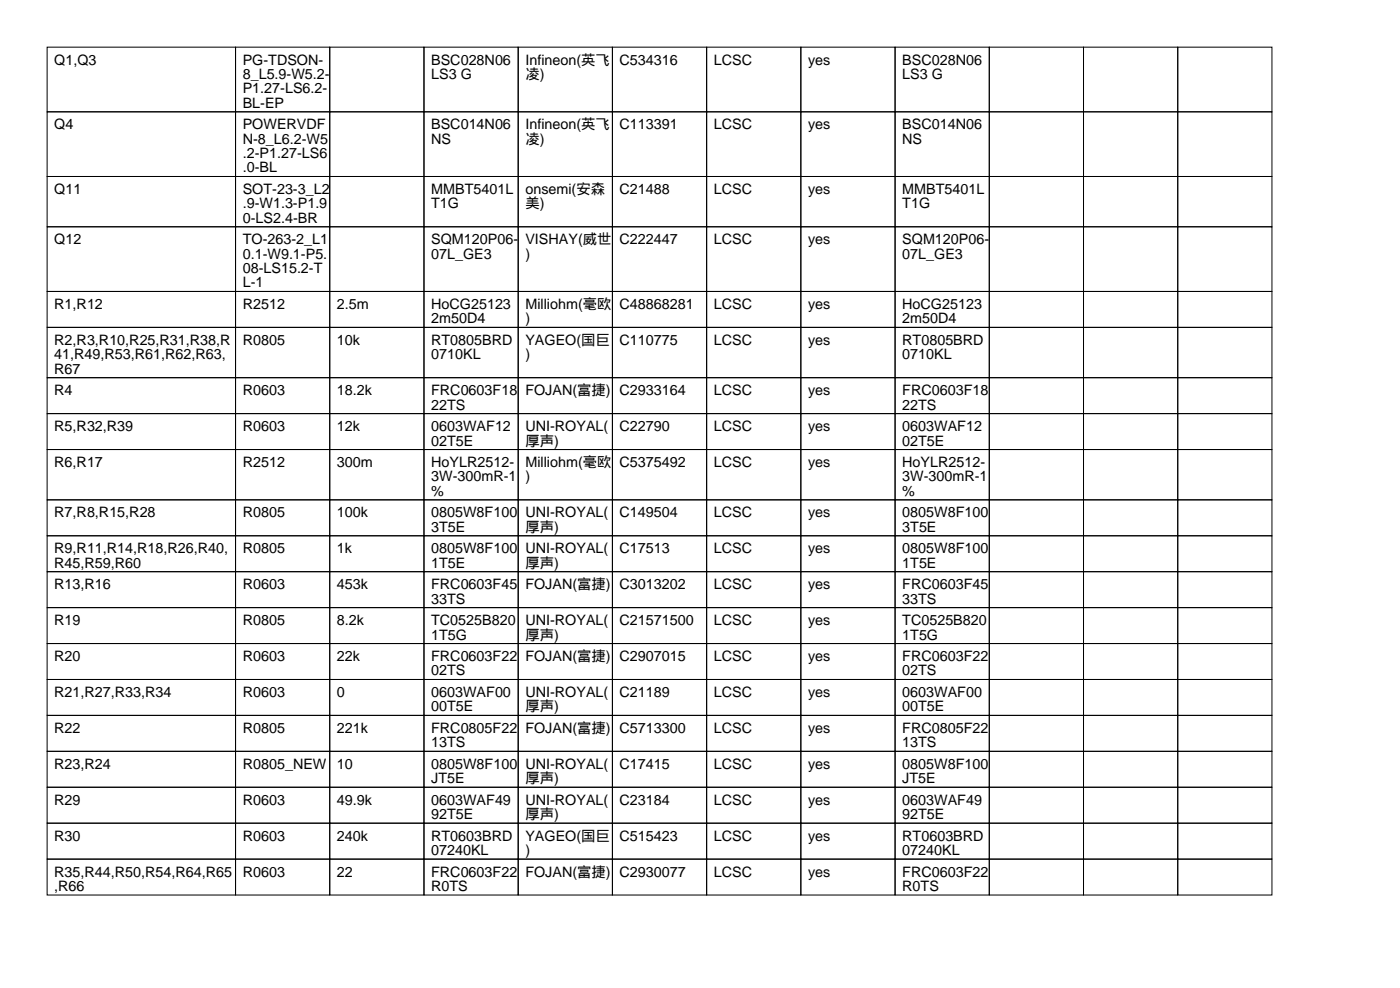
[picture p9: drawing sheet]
<svg xmlns="http://www.w3.org/2000/svg" width="297mm" height="210mm" viewBox="0 0 297 210" stroke-linecap="round" stroke-linejoin="round" font-family="sans-serif">
<defs><g id="words">
<g font-size="3">
<text x="11.5" y="13.7">Q1,Q3</text>
<text x="51.5" y="13.7">PG-TDSON-</text>
<text x="51.5" y="16.8">8_L5.9-W5.2-</text>
<text x="91.5" y="13.7">BSC028N06</text>
<text x="91.5" y="16.8">LS3 G</text>
<text x="111.5" y="13.7">Infineon(英飞</text>
<text x="111.5" y="16.8">凌)</text>
<text x="131.5" y="13.7">C534316</text>
<text x="151.5" y="13.7">LCSC</text>
<text x="171.5" y="13.7">yes</text>
<text x="191.5" y="13.7">BSC028N06</text>
<text x="191.5" y="16.8">LS3 G</text>
<text x="51.5" y="19.8">P1.27-LS6.2-</text>
<text x="51.5" y="22.9">BL-EP</text>
<text x="11.5" y="27.4">Q4</text>
<text x="51.5" y="27.4">POWERVDF</text>
<text x="91.5" y="27.4">BSC014N06</text>
<text x="111.5" y="27.4">Infineon(英飞</text>
<text x="131.5" y="27.4">C113391</text>
<text x="151.5" y="27.4">LCSC</text>
<text x="171.5" y="27.4">yes</text>
<text x="191.5" y="27.4">BSC014N06</text>
<text x="51.5" y="30.5">N-8_L6.2-W5</text>
<text x="51.5" y="33.5">.2-P1.27-LS6</text>
<text x="91.5" y="30.5">NS</text>
<text x="111.5" y="30.5">凌)</text>
<text x="191.5" y="30.5">NS</text>
<text x="11.5" y="41.2">Q11</text>
<text x="51.5" y="36.6">.0-BL</text>
<text x="51.5" y="41.2">SOT-23-3_L2</text>
<text x="91.5" y="41.2">MMBT5401L</text>
<text x="111.5" y="41.2">onsemi(安森</text>
<text x="131.5" y="41.2">C21488</text>
<text x="151.5" y="41.2">LCSC</text>
<text x="171.5" y="41.2">yes</text>
<text x="191.5" y="41.2">MMBT5401L</text>
<text x="51.5" y="44.2">.9-W1.3-P1.9</text>
<text x="51.5" y="47.2">0-LS2.4-BR</text>
<text x="91.5" y="44.2">T1G</text>
<text x="111.5" y="44.2">美)</text>
<text x="191.5" y="44.2">T1G</text>
<text x="11.5" y="51.8">Q12</text>
<text x="51.5" y="51.8">TO-263-2_L1</text>
<text x="91.5" y="51.8">SQM120P06-</text>
<text x="111.5" y="51.8">VISHAY(威世</text>
<text x="131.5" y="51.8">C222447</text>
<text x="151.5" y="51.8">LCSC</text>
<text x="171.5" y="51.8">yes</text>
<text x="191.5" y="51.8">SQM120P06-</text>
<text x="51.5" y="54.9">0.1-W9.1-P5.</text>
<text x="51.5" y="57.9">08-LS15.2-T</text>
<text x="91.5" y="54.9">07L_GE3</text>
<text x="111.5" y="54.9">)</text>
<text x="191.5" y="54.9">07L_GE3</text>
<text x="11.5" y="65.5">R1,R12</text>
<text x="51.5" y="61">L-1</text>
<text x="51.5" y="65.5">R2512</text>
<text x="71.5" y="65.5">2.5m</text>
<text x="91.5" y="65.5">HoCG25123</text>
<text x="111.5" y="65.5">Milliohm(毫欧</text>
<text x="131.5" y="65.5">C48868281</text>
<text x="151.5" y="65.5">LCSC</text>
<text x="171.5" y="65.5">yes</text>
<text x="191.5" y="65.5">HoCG25123</text>
<text x="91.5" y="68.6">2m50D4</text>
<text x="111.5" y="68.6">)</text>
<text x="191.5" y="68.6">2m50D4</text>
<text x="11.5" y="73.2">R2,R3,R10,R25,R31,R38,R</text>
<text x="11.5" y="76.2">41,R49,R53,R61,R62,R63,</text>
<text x="51.5" y="73.2">R0805</text>
<text x="71.5" y="73.2">10k</text>
<text x="91.5" y="73.2">RT0805BRD</text>
<text x="91.5" y="76.2">0710KL</text>
<text x="111.5" y="73.2">YAGEO(国巨</text>
<text x="111.5" y="76.2">)</text>
<text x="131.5" y="73.2">C110775</text>
<text x="151.5" y="73.2">LCSC</text>
<text x="171.5" y="73.2">yes</text>
<text x="191.5" y="73.2">RT0805BRD</text>
<text x="191.5" y="76.2">0710KL</text>
<text x="11.5" y="79.3">R67</text>
<text x="11.5" y="83.8">R4</text>
<text x="51.5" y="83.8">R0603</text>
<text x="71.5" y="83.8">18.2k</text>
<text x="91.5" y="83.8">FRC0603F18</text>
<text x="111.5" y="83.8">FOJAN(富捷)</text>
<text x="131.5" y="83.8">C2933164</text>
<text x="151.5" y="83.8">LCSC</text>
<text x="171.5" y="83.8">yes</text>
<text x="191.5" y="83.8">FRC0603F18</text>
<text x="91.5" y="86.9">22TS</text>
<text x="191.5" y="86.9">22TS</text>
<text x="11.5" y="91.4">R5,R32,R39</text>
<text x="51.5" y="91.4">R0603</text>
<text x="71.5" y="91.4">12k</text>
<text x="91.5" y="91.4">0603WAF12</text>
<text x="91.5" y="94.5">02T5E</text>
<text x="111.5" y="91.4">UNI-ROYAL(</text>
<text x="111.5" y="94.5">厚声)</text>
<text x="131.5" y="91.4">C22790</text>
<text x="151.5" y="91.4">LCSC</text>
<text x="171.5" y="91.4">yes</text>
<text x="191.5" y="91.4">0603WAF12</text>
<text x="191.5" y="94.5">02T5E</text>
<text x="11.5" y="99.1">R6,R17</text>
<text x="51.5" y="99.1">R2512</text>
<text x="71.5" y="99.1">300m</text>
<text x="91.5" y="99.1">HoYLR2512-</text>
<text x="111.5" y="99.1">Milliohm(毫欧</text>
<text x="131.5" y="99.1">C5375492</text>
<text x="151.5" y="99.1">LCSC</text>
<text x="171.5" y="99.1">yes</text>
<text x="191.5" y="99.1">HoYLR2512-</text>
<text x="91.5" y="102.1">3W-300mR-1</text>
<text x="91.5" y="105.2">%</text>
<text x="111.5" y="102.1">)</text>
<text x="191.5" y="102.1">3W-300mR-1</text>
<text x="191.5" y="105.2">%</text>
<text x="11.5" y="109.7">R7,R8,R15,R28</text>
<text x="51.5" y="109.7">R0805</text>
<text x="71.5" y="109.7">100k</text>
<text x="91.5" y="109.7">0805W8F100</text>
<text x="91.5" y="112.8">3T5E</text>
<text x="111.5" y="109.7">UNI-ROYAL(</text>
<text x="111.5" y="112.8">厚声)</text>
<text x="131.5" y="109.7">C149504</text>
<text x="151.5" y="109.7">LCSC</text>
<text x="171.5" y="109.7">yes</text>
<text x="191.5" y="109.7">0805W8F100</text>
<text x="191.5" y="112.8">3T5E</text>
<text x="11.5" y="117.4">R9,R11,R14,R18,R26,R40,</text>
<text x="51.5" y="117.4">R0805</text>
<text x="71.5" y="117.4">1k</text>
<text x="91.5" y="117.4">0805W8F100</text>
<text x="111.5" y="117.4">UNI-ROYAL(</text>
<text x="131.5" y="117.4">C17513</text>
<text x="151.5" y="117.4">LCSC</text>
<text x="171.5" y="117.4">yes</text>
<text x="191.5" y="117.4">0805W8F100</text>
<text x="11.5" y="120.4">R45,R59,R60</text>
<text x="11.5" y="125">R13,R16</text>
<text x="51.5" y="125">R0603</text>
<text x="71.5" y="125">453k</text>
<text x="91.5" y="120.4">1T5E</text>
<text x="91.5" y="125">FRC0603F45</text>
<text x="111.5" y="120.4">厚声)</text>
<text x="111.5" y="125">FOJAN(富捷)</text>
<text x="131.5" y="125">C3013202</text>
<text x="151.5" y="125">LCSC</text>
<text x="171.5" y="125">yes</text>
<text x="191.5" y="120.4">1T5E</text>
<text x="191.5" y="125">FRC0603F45</text>
<text x="91.5" y="128">33TS</text>
<text x="191.5" y="128">33TS</text>
<text x="11.5" y="132.6">R19</text>
<text x="51.5" y="132.6">R0805</text>
<text x="71.5" y="132.6">8.2k</text>
<text x="91.5" y="132.6">TC0525B820</text>
<text x="91.5" y="135.6">1T5G</text>
<text x="111.5" y="132.6">UNI-ROYAL(</text>
<text x="111.5" y="135.6">厚声)</text>
<text x="131.5" y="132.6">C21571500</text>
<text x="151.5" y="132.6">LCSC</text>
<text x="171.5" y="132.6">yes</text>
<text x="191.5" y="132.6">TC0525B820</text>
<text x="191.5" y="135.6">1T5G</text>
<text x="11.5" y="140.2">R20</text>
<text x="51.5" y="140.2">R0603</text>
<text x="71.5" y="140.2">22k</text>
<text x="91.5" y="140.2">FRC0603F22</text>
<text x="91.5" y="143.3">02TS</text>
<text x="111.5" y="140.2">FOJAN(富捷)</text>
<text x="131.5" y="140.2">C2907015</text>
<text x="151.5" y="140.2">LCSC</text>
<text x="171.5" y="140.2">yes</text>
<text x="191.5" y="140.2">FRC0603F22</text>
<text x="191.5" y="143.3">02TS</text>
<text x="11.5" y="147.8">R21,R27,R33,R34</text>
<text x="51.5" y="147.8">R0603</text>
<text x="71.5" y="147.8">0</text>
<text x="91.5" y="147.8">0603WAF00</text>
<text x="111.5" y="147.8">UNI-ROYAL(</text>
<text x="131.5" y="147.8">C21189</text>
<text x="151.5" y="147.8">LCSC</text>
<text x="171.5" y="147.8">yes</text>
<text x="191.5" y="147.8">0603WAF00</text>
<text x="11.5" y="155.5">R22</text>
<text x="51.5" y="155.5">R0805</text>
<text x="71.5" y="155.5">221k</text>
<text x="91.5" y="150.9">00T5E</text>
<text x="91.5" y="155.5">FRC0805F22</text>
<text x="111.5" y="150.9">厚声)</text>
<text x="111.5" y="155.5">FOJAN(富捷)</text>
<text x="131.5" y="155.5">C5713300</text>
<text x="151.5" y="155.5">LCSC</text>
<text x="171.5" y="155.5">yes</text>
<text x="191.5" y="150.9">00T5E</text>
<text x="191.5" y="155.5">FRC0805F22</text>
<text x="91.5" y="158.5">13TS</text>
<text x="191.5" y="158.5">13TS</text>
<text x="11.5" y="163.1">R23,R24</text>
<text x="51.5" y="163.1">R0805_NEW</text>
<text x="71.5" y="163.1">10</text>
<text x="91.5" y="163.1">0805W8F100</text>
<text x="91.5" y="166.1">JT5E</text>
<text x="111.5" y="163.1">UNI-ROYAL(</text>
<text x="111.5" y="166.1">厚声)</text>
<text x="131.5" y="163.1">C17415</text>
<text x="151.5" y="163.1">LCSC</text>
<text x="171.5" y="163.1">yes</text>
<text x="191.5" y="163.1">0805W8F100</text>
<text x="191.5" y="166.1">JT5E</text>
<text x="11.5" y="170.7">R29</text>
<text x="51.5" y="170.7">R0603</text>
<text x="71.5" y="170.7">49.9k</text>
<text x="91.5" y="170.7">0603WAF49</text>
<text x="91.5" y="173.7">92T5E</text>
<text x="111.5" y="170.7">UNI-ROYAL(</text>
<text x="111.5" y="173.7">厚声)</text>
<text x="131.5" y="170.7">C23184</text>
<text x="151.5" y="170.7">LCSC</text>
<text x="171.5" y="170.7">yes</text>
<text x="191.5" y="170.7">0603WAF49</text>
<text x="191.5" y="173.7">92T5E</text>
<text x="11.5" y="178.3">R30</text>
<text x="51.5" y="178.3">R0603</text>
<text x="71.5" y="178.3">240k</text>
<text x="91.5" y="178.3">RT0603BRD</text>
<text x="111.5" y="178.3">YAGEO(国巨</text>
<text x="131.5" y="178.3">C515423</text>
<text x="151.5" y="178.3">LCSC</text>
<text x="171.5" y="178.3">yes</text>
<text x="191.5" y="178.3">RT0603BRD</text>
<text x="11.5" y="185.9">R35,R44,R50,R54,R64,R65</text>
<text x="51.5" y="185.9">R0603</text>
<text x="71.5" y="185.9">22</text>
<text x="91.5" y="181.4">07240KL</text>
<text x="91.5" y="185.9">FRC0603F22</text>
<text x="111.5" y="181.4">)</text>
<text x="111.5" y="185.9">FOJAN(富捷)</text>
<text x="131.5" y="185.9">C2930077</text>
<text x="151.5" y="185.9">LCSC</text>
<text x="171.5" y="185.9">yes</text>
<text x="191.5" y="181.4">07240KL</text>
<text x="191.5" y="185.9">FRC0603F22</text>
<text x="11.5" y="189">,R66</text>
<text x="91.5" y="189">R0TS</text>
<text x="191.5" y="189">R0TS</text>
</g>
</g></defs>
<g fill="none" stroke="#000" stroke-width=".21">
<path d="M10 10h40v13.7h-40zM50 10h20v13.7h-20zM70 10h20v13.7h-20zM90 10h20v13.7h-20zM110 10h20v13.7h-20zM130 10h20v13.7h-20zM150 10h20v13.7h-20zM170 10h20v13.7h-20zM190 10h20v13.7h-20zM210 10h20v13.7h-20zM230 10h20v13.7h-20zM250 10h20v13.7h-20z"/>
<path d="M10 23.7h40v13.7h-40zM10 37.4h40v10.7h-40zM50 23.7h20v13.7h-20zM50 37.4h20v10.7h-20zM70 23.7h20v13.7h-20zM70 37.4h20v10.7h-20zM90 23.7h20v13.7h-20zM90 37.4h20v10.7h-20zM110 23.7h20v13.7h-20zM110 37.4h20v10.7h-20zM130 23.7h20v13.7h-20zM130 37.4h20v10.7h-20z"/>
<path d="M150 23.7h20v13.7h-20zM150 37.4h20v10.7h-20zM170 23.7h20v13.7h-20zM170 37.4h20v10.7h-20zM190 23.7h20v13.7h-20zM190 37.4h20v10.7h-20zM210 23.7h20v13.7h-20zM210 37.4h20v10.7h-20zM230 23.7h20v13.7h-20zM230 37.4h20v10.7h-20zM250 23.7h20v13.7h-20zM250 37.4h20v10.7h-20z"/>
<path d="M10 48.1h40v13.7h-40zM50 48.1h20v13.7h-20zM70 48.1h20v13.7h-20zM90 48.1h20v13.7h-20zM110 48.1h20v13.7h-20zM130 48.1h20v13.7h-20zM150 48.1h20v13.7h-20zM170 48.1h20v13.7h-20zM190 48.1h20v13.7h-20zM210 48.1h20v13.7h-20zM230 48.1h20v13.7h-20zM250 48.1h20v13.7h-20z"/>
<path d="M10 61.8h40v7.6h-40zM10 69.4h40v10.7h-40zM50 61.8h20v7.6h-20zM50 69.4h20v10.7h-20zM70 61.8h20v7.6h-20zM70 69.4h20v10.7h-20zM90 61.8h20v7.6h-20zM90 69.4h20v10.7h-20zM110 61.8h20v7.6h-20zM110 69.4h20v10.7h-20zM130 61.8h20v7.6h-20zM130 69.4h20v10.7h-20z"/>
<path d="M150 61.8h20v7.6h-20zM150 69.4h20v10.7h-20zM170 61.8h20v7.6h-20zM170 69.4h20v10.7h-20zM190 61.8h20v7.6h-20zM190 69.4h20v10.7h-20zM210 61.8h20v7.6h-20zM210 69.4h20v10.7h-20zM230 61.8h20v7.6h-20zM230 69.4h20v10.7h-20zM250 61.8h20v7.6h-20zM250 69.4h20v10.7h-20z"/>
<path d="M10 80.1h40v7.6h-40zM10 87.7h40v7.6h-40zM10 95.3h40v10.7h-40zM50 80.1h20v7.6h-20zM50 87.7h20v7.6h-20zM50 95.3h20v10.7h-20zM70 80.1h20v7.6h-20zM70 87.7h20v7.6h-20zM70 95.3h20v10.7h-20zM90 80.1h20v7.6h-20zM90 87.7h20v7.6h-20zM90 95.3h20v10.7h-20z"/>
<path d="M110 80.1h20v7.6h-20zM110 87.7h20v7.6h-20zM110 95.3h20v10.7h-20zM130 80.1h20v7.6h-20zM130 87.7h20v7.6h-20zM130 95.3h20v10.7h-20zM150 80.1h20v7.6h-20zM150 87.7h20v7.6h-20zM150 95.3h20v10.7h-20zM170 80.1h20v7.6h-20zM170 87.7h20v7.6h-20zM170 95.3h20v10.7h-20z"/>
<path d="M190 80.1h20v7.6h-20zM190 87.7h20v7.6h-20zM190 95.3h20v10.7h-20zM210 80.1h20v7.6h-20zM210 87.7h20v7.6h-20zM210 95.3h20v10.7h-20zM230 80.1h20v7.6h-20zM230 87.7h20v7.6h-20zM230 95.3h20v10.7h-20zM250 80.1h20v7.6h-20zM250 87.7h20v7.6h-20zM250 95.3h20v10.7h-20z"/>
<path d="M10 106h40v7.6h-40zM10 113.6h40v7.7h-40zM50 106h20v7.6h-20zM50 113.6h20v7.7h-20zM70 106h20v7.6h-20zM70 113.6h20v7.7h-20zM90 106h20v7.6h-20zM90 113.6h20v7.7h-20zM110 106h20v7.6h-20zM110 113.6h20v7.7h-20zM130 106h20v7.6h-20zM130 113.6h20v7.7h-20z"/>
<path d="M150 106h20v7.6h-20zM150 113.6h20v7.7h-20zM170 106h20v7.6h-20zM170 113.6h20v7.7h-20zM190 106h20v7.6h-20zM190 113.6h20v7.7h-20zM210 106h20v7.6h-20zM210 113.6h20v7.7h-20zM230 106h20v7.6h-20zM230 113.6h20v7.7h-20zM250 106h20v7.6h-20zM250 113.6h20v7.7h-20z"/>
<path d="M10 121.3h40v7.6h-40zM10 128.9h40v7.6h-40zM10 136.5h40v7.6h-40zM50 121.3h20v7.6h-20zM50 128.9h20v7.6h-20zM50 136.5h20v7.6h-20zM70 121.3h20v7.6h-20zM70 128.9h20v7.6h-20zM70 136.5h20v7.6h-20zM90 121.3h20v7.6h-20zM90 128.9h20v7.6h-20zM90 136.5h20v7.6h-20z"/>
<path d="M110 121.3h20v7.6h-20zM110 128.9h20v7.6h-20zM110 136.5h20v7.6h-20zM130 121.3h20v7.6h-20zM130 128.9h20v7.6h-20zM130 136.5h20v7.6h-20zM150 121.3h20v7.6h-20zM150 128.9h20v7.6h-20zM150 136.5h20v7.6h-20zM170 121.3h20v7.6h-20zM170 128.9h20v7.6h-20zM170 136.5h20v7.6h-20z"/>
<path d="M190 121.3h20v7.6h-20zM190 128.9h20v7.6h-20zM190 136.5h20v7.6h-20zM210 121.3h20v7.6h-20zM210 128.9h20v7.6h-20zM210 136.5h20v7.6h-20zM230 121.3h20v7.6h-20zM230 128.9h20v7.6h-20zM230 136.5h20v7.6h-20zM250 121.3h20v7.6h-20zM250 128.9h20v7.6h-20zM250 136.5h20v7.6h-20z"/>
<path d="M10 144.1h40v7.6h-40zM10 151.7h40v7.7h-40zM10 159.4h40v7.6h-40zM50 144.1h20v7.6h-20zM50 151.7h20v7.7h-20zM50 159.4h20v7.6h-20zM70 144.1h20v7.6h-20zM70 151.7h20v7.7h-20zM70 159.4h20v7.6h-20zM90 144.1h20v7.6h-20zM90 151.7h20v7.7h-20zM90 159.4h20v7.6h-20z"/>
<path d="M110 144.1h20v7.6h-20zM110 151.7h20v7.7h-20zM110 159.4h20v7.6h-20zM130 144.1h20v7.6h-20zM130 151.7h20v7.7h-20zM130 159.4h20v7.6h-20zM150 144.1h20v7.6h-20zM150 151.7h20v7.7h-20zM150 159.4h20v7.6h-20zM170 144.1h20v7.6h-20zM170 151.7h20v7.7h-20zM170 159.4h20v7.6h-20z"/>
<path d="M190 144.1h20v7.6h-20zM190 151.7h20v7.7h-20zM190 159.4h20v7.6h-20zM210 144.1h20v7.6h-20zM210 151.7h20v7.7h-20zM210 159.4h20v7.6h-20zM230 144.1h20v7.6h-20zM230 151.7h20v7.7h-20zM230 159.4h20v7.6h-20zM250 144.1h20v7.6h-20zM250 151.7h20v7.7h-20zM250 159.4h20v7.6h-20z"/>
<path d="M10 167h40v7.6h-40zM10 174.6h40v7.6h-40zM50 167h20v7.6h-20zM50 174.6h20v7.6h-20zM70 167h20v7.6h-20zM70 174.6h20v7.6h-20zM90 167h20v7.6h-20zM90 174.6h20v7.6h-20zM110 167h20v7.6h-20zM110 174.6h20v7.6h-20zM130 167h20v7.6h-20zM130 174.6h20v7.6h-20z"/>
<path d="M150 167h20v7.6h-20zM150 174.6h20v7.6h-20zM170 167h20v7.6h-20zM170 174.6h20v7.6h-20zM190 167h20v7.6h-20zM190 174.6h20v7.6h-20zM210 167h20v7.6h-20zM210 174.6h20v7.6h-20zM230 167h20v7.6h-20zM230 174.6h20v7.6h-20zM250 167h20v7.6h-20zM250 174.6h20v7.6h-20z"/>
<path d="M10 182.2h40v7.6h-40zM50 182.2h20v7.6h-20zM70 182.2h20v7.6h-20zM90 182.2h20v7.6h-20zM110 182.2h20v7.6h-20zM130 182.2h20v7.6h-20zM150 182.2h20v7.6h-20zM170 182.2h20v7.6h-20zM190 182.2h20v7.6h-20zM210 182.2h20v7.6h-20zM230 182.2h20v7.6h-20zM250 182.2h20v7.6h-20z"/>
</g>
<use href="#words"/>
</svg>
